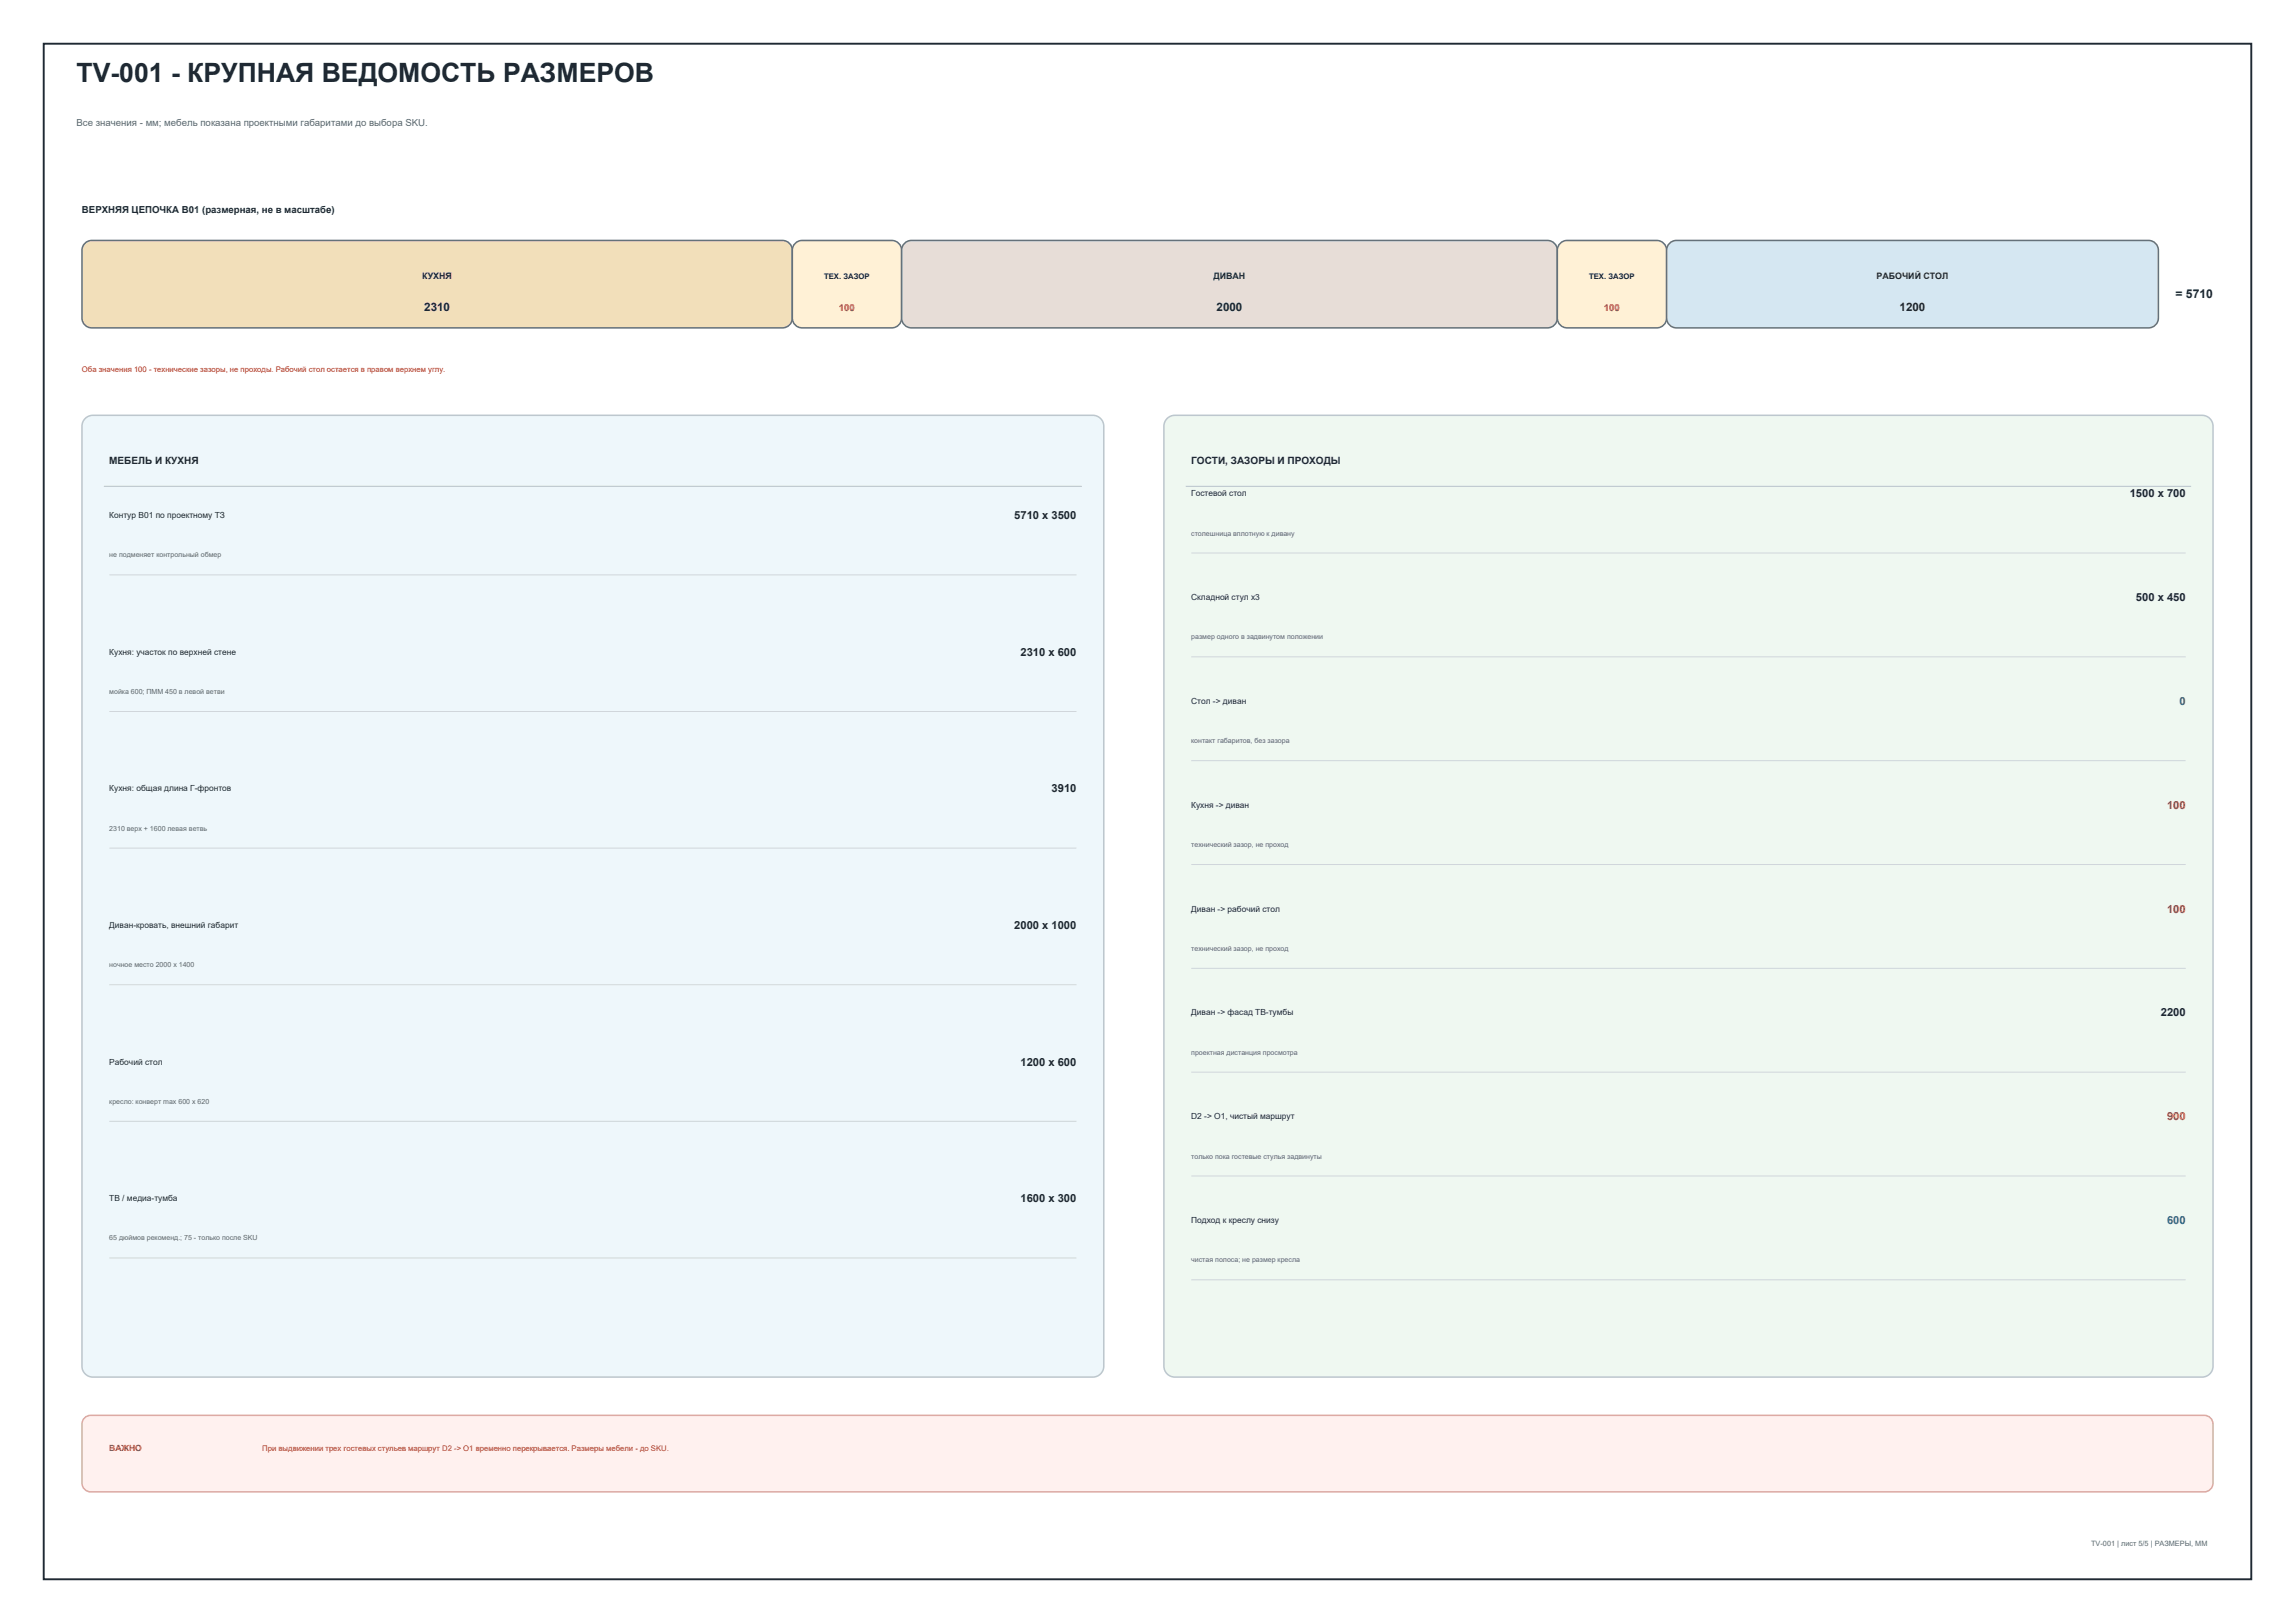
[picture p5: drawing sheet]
<svg xmlns="http://www.w3.org/2000/svg" width="420mm" height="297mm" viewBox="0 0 420 297" stroke-linecap="round" stroke-linejoin="round" font-family="sans-serif">
<defs><g id="words">
<text font-size="4.9" fill="#1f2933" x="14" y="15">TV-001 - КРУПНАЯ ВЕДОМОСТЬ РАЗМЕРОВ</text>
<text font-size="2.2" fill="#1f2933" x="398.1" y="54.5">= 5710</text>
<g font-size="2.1" fill="#1f2933">
<text x="77.6" y="57">2310</text>
<text x="222.6" y="57">2000</text>
<text x="347.6" y="57">1200</text>
</g>
<g font-size="2" fill="#1f2933">
<text x="185.6" y="95">5710 x 3500</text>
<text x="389.8" y="91">1500 x 700</text>
<text x="390.9" y="110">500 x 450</text>
<text x="186.8" y="120">2310 x 600</text>
<text x="192.4" y="145">3910</text>
<text x="185.6" y="170">2000 x 1000</text>
<text x="395.4" y="186">2200</text>
<text x="186.8" y="195">1200 x 600</text>
<text x="186.8" y="220">1600 x 300</text>
</g>
<text font-size="2" fill="#2f855a" x="398.9" y="129">0</text>
<g font-size="2" fill="#b42318">
<text x="396.6" y="148">100</text>
<text x="396.6" y="167">100</text>
</g>
<text font-size="2" fill="#ad6800" x="396.6" y="205">900</text>
<text font-size="2" fill="#2f6e8d" x="396.6" y="224">600</text>
<text font-size="1.8" fill="#5b6570" x="14" y="23">Все значения - мм; мебель показана проектными габаритами до выбора SKU.</text>
<g font-size="1.8" fill="#1f2933">
<text x="15" y="39">ВЕРХНЯЯ ЦЕПОЧКА B01 (размерная, не в масштабе)</text>
<text x="20" y="85">МЕБЕЛЬ И КУХНЯ</text>
<text x="218" y="85">ГОСТИ, ЗАЗОРЫ И ПРОХОДЫ</text>
</g>
<g font-size="1.8" fill="#ad6800">
<text x="153.5" y="57">100</text>
<text x="293.5" y="57">100</text>
</g>
<g font-size="1.6" fill="#1f2933">
<text x="77.3" y="51">КУХНЯ</text>
<text x="222.1" y="51">ДИВАН</text>
<text x="343.4" y="51">РАБОЧИЙ СТОЛ</text>
</g>
<text font-size="1.6" fill="#b42318" x="20" y="265.5">ВАЖНО</text>
<g font-size="1.5" fill="#1f2933">
<text x="20" y="94.8">Контур B01 по проектному ТЗ</text>
<text x="218" y="90.8">Гостевой стол</text>
<text x="218" y="109.8">Складной стул x3</text>
<text x="20" y="119.8">Кухня: участок по верхней стене</text>
<text x="218" y="128.8">Стол -&gt; диван</text>
<text x="20" y="144.8">Кухня: общая длина Г-фронтов</text>
<text x="218" y="147.8">Кухня -&gt; диван</text>
<text x="218" y="166.8">Диван -&gt; рабочий стол</text>
<text x="20" y="169.8">Диван-кровать, внешний габарит</text>
<text x="218" y="185.8">Диван -&gt; фасад ТВ-тумбы</text>
<text x="20" y="194.8">Рабочий стол</text>
<text x="218" y="204.8">D2 -&gt; O1, чистый маршрут</text>
<text x="20" y="219.8">ТВ / медиа-тумба</text>
<text x="218" y="223.8">Подход к креслу снизу</text>
</g>
<g font-size="1.4" fill="#1f2933">
<text x="150.8" y="51">ТЕХ. ЗАЗОР</text>
<text x="290.8" y="51">ТЕХ. ЗАЗОР</text>
</g>
<g font-size="1.4" fill="#b42318">
<text x="15" y="68">Оба значения 100 - технические зазоры, не проходы. Рабочий стол остается в правом верхнем углу.</text>
<text x="48" y="265.5">При выдвижении трех гостевых стульев маршрут D2 -&gt; O1 временно перекрывается. Размеры мебели - до SKU.</text>
</g>
<g font-size="1.3" fill="#5b6570">
<text x="20" y="102">не подменяет контрольный обмер</text>
<text x="218" y="98">столешница вплотную к дивану</text>
<text x="218" y="117">размер одного в задвинутом положении</text>
<text x="20" y="127">мойка 600; ПММ 450 в левой ветви</text>
<text x="218" y="136">контакт габаритов, без зазора</text>
<text x="20" y="152">2310 верх + 1600 левая ветвь</text>
<text x="218" y="155">технический зазор, не проход</text>
<text x="20" y="177">ночное место 2000 x 1400</text>
<text x="218" y="174">технический зазор, не проход</text>
<text x="218" y="193">проектная дистанция просмотра</text>
<text x="20" y="202">кресло: конверт max 600 x 620</text>
<text x="218" y="212">только пока гостевые стулья задвинуты</text>
<text x="20" y="227">65 дюймов рекоменд.; 75 - только после SKU</text>
<text x="218" y="231">чистая полоса; не размер кресла</text>
<text x="382.7" y="283">TV-001 | лист 5/5 | РАЗМЕРЫ, ММ</text>
</g>
</g></defs>
<path d="M8 8h404v281h-404z" fill="none" stroke="#1f2933" stroke-width=".35"/>
<path d="M15.5 44.5l.8-.4 .5-.1h126.4a1.8 1.8 0 0 1 1.8 1.8v12.4a1.8 1.8 0 0 1-1.8 1.8h-126.4a1.8 1.8 0 0 1-1.8-1.8v-12.4l.1-.5z" fill-rule="evenodd" fill="#f2dfba" stroke="#65717a" stroke-width=".28"/>
<path d="M145.5 44.5l.8-.4 .5-.1h16.4a1.8 1.8 0 0 1 1.8 1.8v12.4a1.8 1.8 0 0 1-1.8 1.8h-16.4a1.8 1.8 0 0 1-1.8-1.8v-12.4l.1-.5z" fill-rule="evenodd" fill="#fff1d6" stroke="#65717a" stroke-width=".28"/>
<path d="M165.5 44.5l.8-.4 .5-.1h116.4a1.8 1.8 0 0 1 1.8 1.8v12.4a1.8 1.8 0 0 1-1.8 1.8h-116.4a1.8 1.8 0 0 1-1.8-1.8v-12.4l.1-.5z" fill-rule="evenodd" fill="#e7ddd7" stroke="#65717a" stroke-width=".28"/>
<path d="M285.5 44.5l.8-.4 .5-.1h16.4a1.8 1.8 0 0 1 1.8 1.8v12.4a1.8 1.8 0 0 1-1.8 1.8h-16.4a1.8 1.8 0 0 1-1.8-1.8v-12.4l.1-.5z" fill-rule="evenodd" fill="#fff1d6" stroke="#65717a" stroke-width=".28"/>
<path d="M305.5 44.5l.8-.4 .5-.1h86.4a1.8 1.8 0 0 1 1.8 1.8v12.4a1.8 1.8 0 0 1-1.8 1.8h-86.4a1.8 1.8 0 0 1-1.8-1.8v-12.4l.1-.5z" fill-rule="evenodd" fill="#d5e7f2" stroke="#65717a" stroke-width=".28"/>
<path d="M15.6 76.6l.9-.5 .5-.1h183a2 2 0 0 1 2 2v172a2 2 0 0 1-2 2h-183a2 2 0 0 1-2-2v-172l.1-.5z" fill-rule="evenodd" fill="#eef7fb" stroke="#bdc7ce" stroke-width=".28"/>
<path d="M19 89h179" fill="none" stroke="#bdc7ce" stroke-width=".2"/>
<path d="M20 105.2h177M20 130.2h177M20 155.2h177M20 180.2h177M20 205.2h177M20 230.2h177" fill="none" stroke="#d0d6db" stroke-width=".18"/>
<path d="M213.6 76.6l.9-.5 .5-.1h188a2 2 0 0 1 2 2v172a2 2 0 0 1-2 2h-188a2 2 0 0 1-2-2v-172l.1-.5z" fill-rule="evenodd" fill="#eff8f1" stroke="#bdc7ce" stroke-width=".28"/>
<path d="M217 89h184" fill="none" stroke="#bdc7ce" stroke-width=".2"/>
<path d="M218 101.2h182M218 120.2h182M218 139.2h182M218 158.2h182M218 177.2h182M218 196.2h182M218 215.2h182M218 234.2h182" fill="none" stroke="#d0d6db" stroke-width=".18"/>
<path d="M15.5 259.5l.7-.4 .4-.1h386.8a1.6 1.6 0 0 1 1.6 1.6v10.8a1.6 1.6 0 0 1-1.6 1.6h-386.8a1.6 1.6 0 0 1-1.6-1.6v-10.8l.1-.4z" fill-rule="evenodd" fill="#fff1ef" stroke="#dcaaa4" stroke-width=".28"/>
<use href="#words"/>
</svg>
